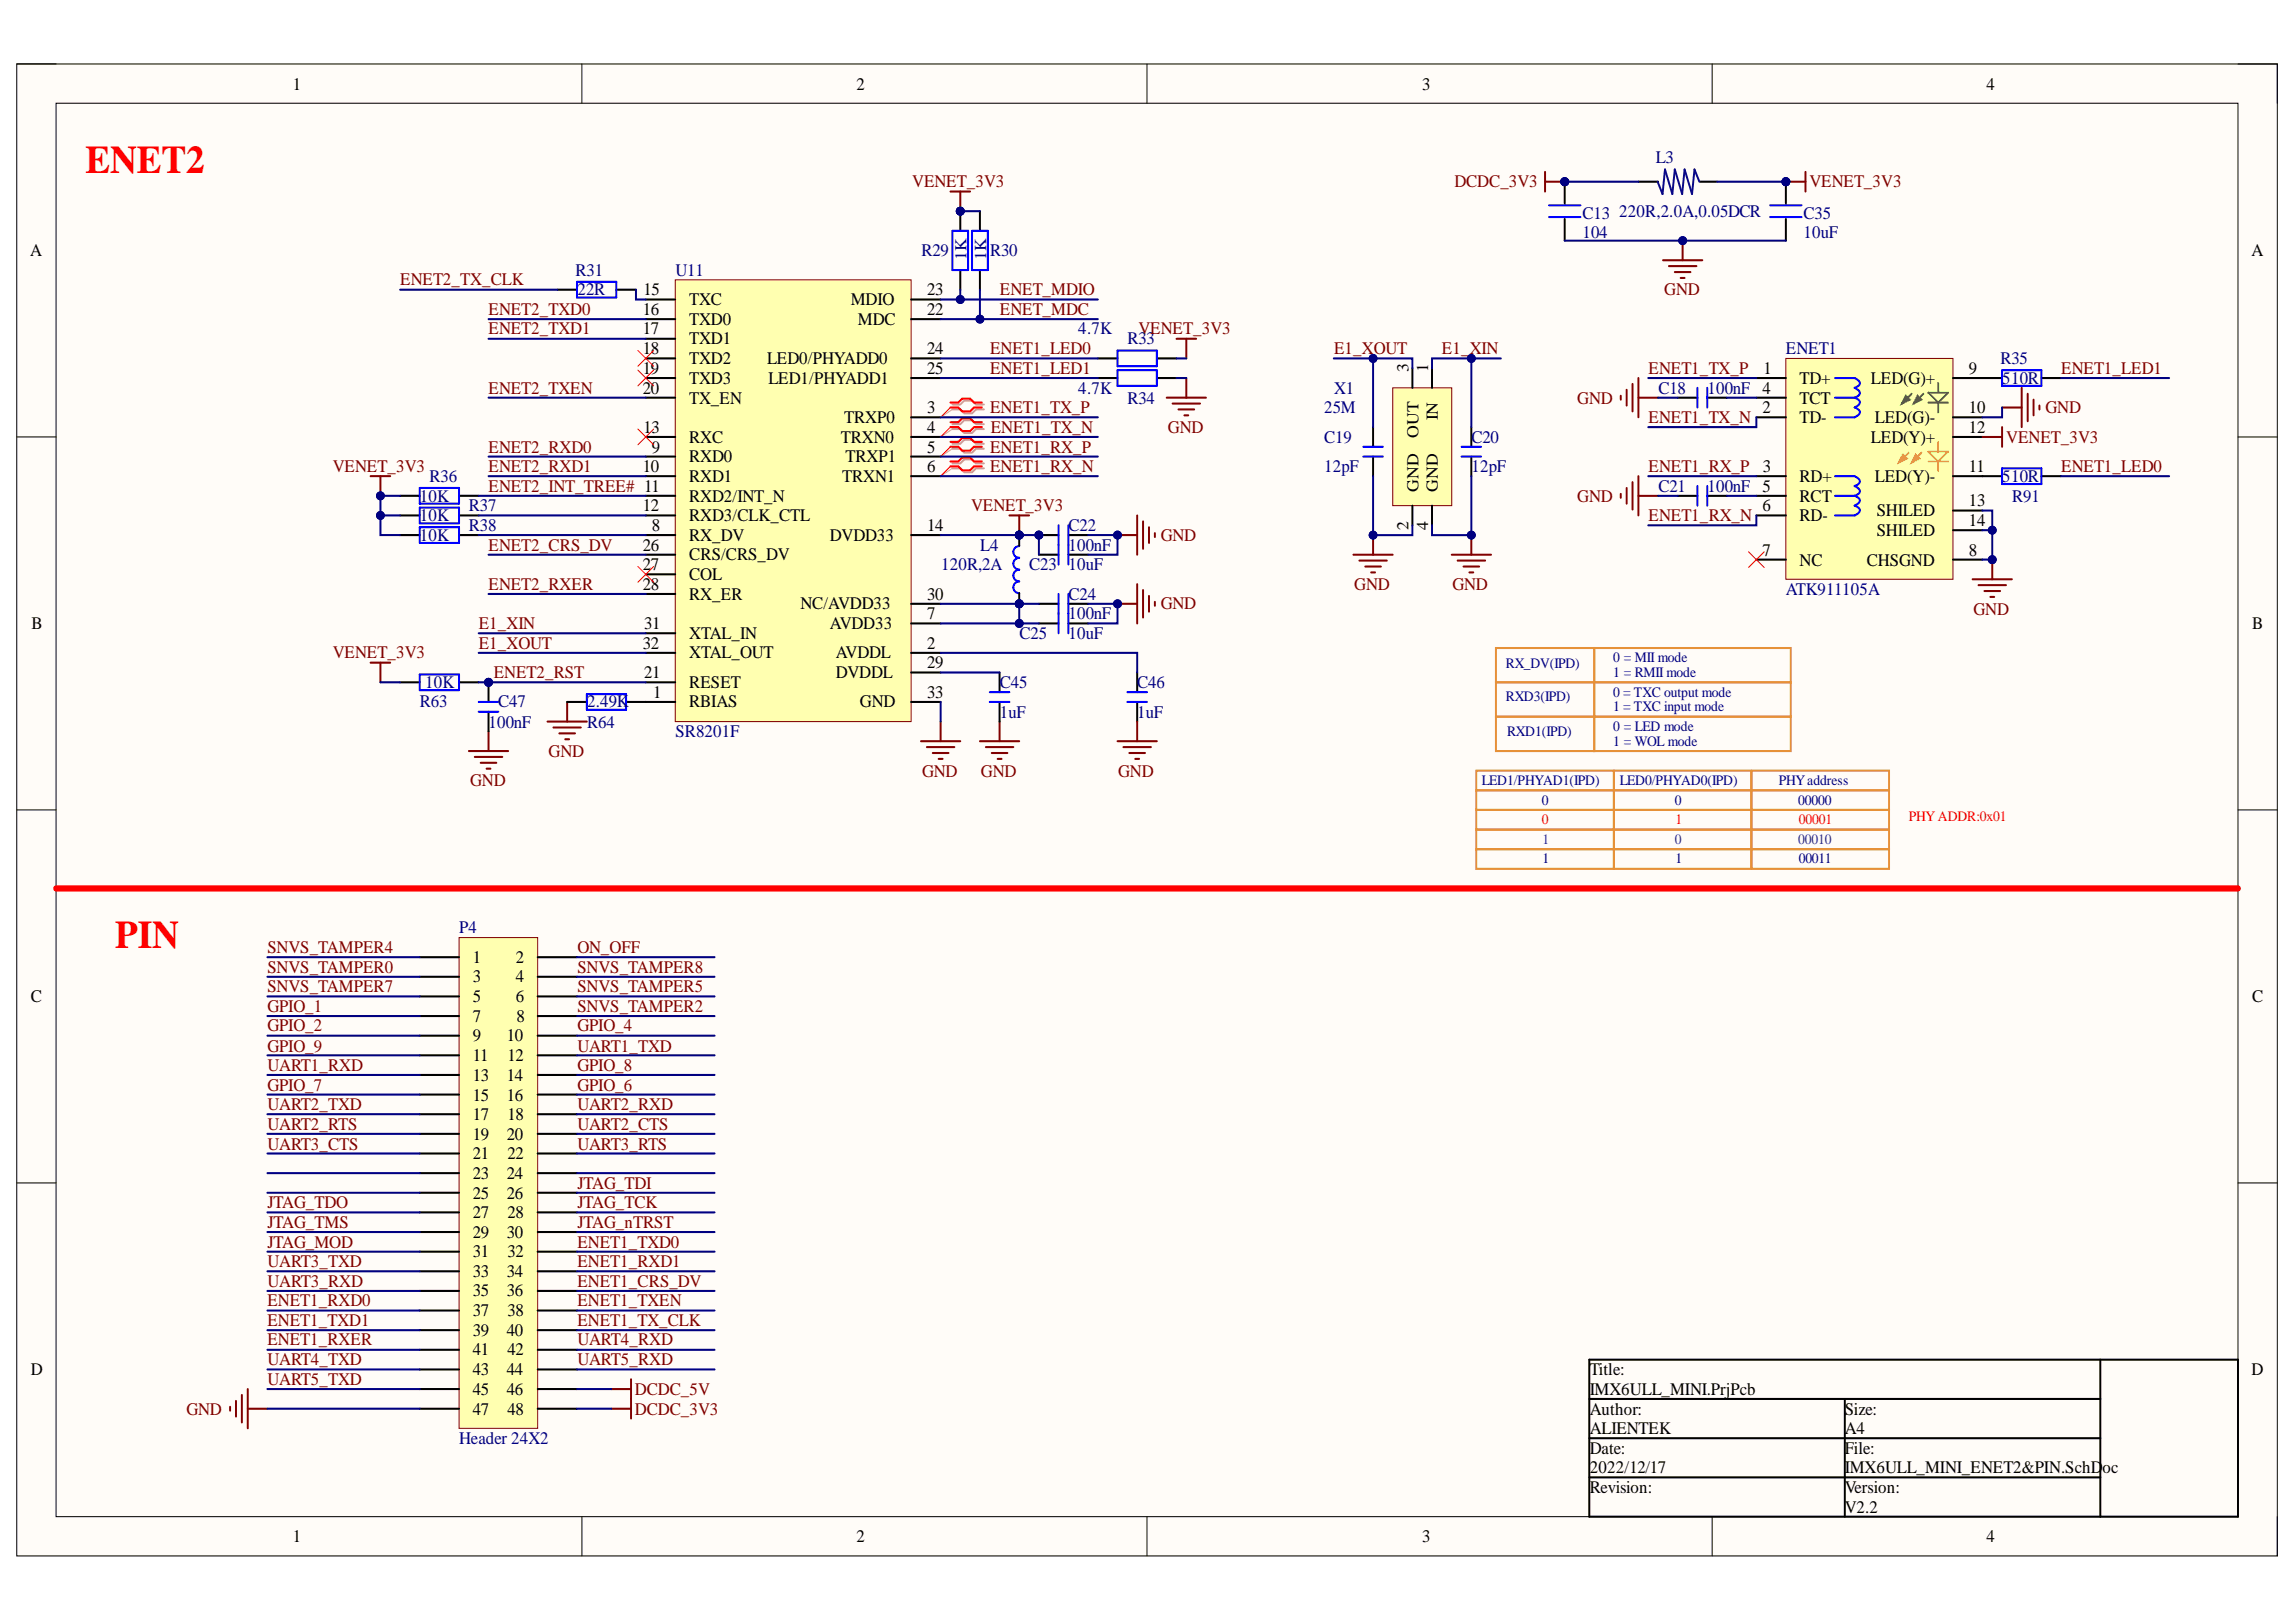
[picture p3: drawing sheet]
<svg xmlns="http://www.w3.org/2000/svg" width="297mm" height="210mm" viewBox="0 0 297 210" stroke-linecap="round" stroke-linejoin="round" font-family="sans-serif">
<defs><g id="words">
<g font-size="5.1" fill="#f00">
<text x="11.1" y="22.4">ENET2</text>
<text x="14.9" y="122.7">PIN</text>
</g>
<g font-size="2.3">
<text x="37.9" y="11.6">1</text>
<text x="110.8" y="11.6">2</text>
<text x="184" y="11.6">3</text>
<text x="257" y="11.6">4</text>
<text x="3.9" y="33.1">A</text>
<text x="291.3" y="33.1">A</text>
<text x="83.2" y="40.7">16</text>
<text x="83.2" y="38.2">15</text>
<text x="89.2" y="39.5">TXC</text>
<text x="110.1" y="39.5">MDIO</text>
<text x="120" y="40.7">22</text>
<text x="120" y="38.2">23</text>
<text x="83.2" y="43.3">17</text>
<text x="83.2" y="45.8">18</text>
<text x="89.2" y="42">TXD0</text>
<text x="89.2" y="44.5">TXD1</text>
<text x="89.2" y="47.1">TXD2</text>
<text x="99.2" y="47.1">LED0/PHYADD0</text>
<text x="111" y="42">MDC</text>
<text x="120" y="45.8">24</text>
<text x="83.2" y="48.4">19</text>
<text x="83.2" y="51">20</text>
<text x="89.2" y="49.7">TXD3</text>
<text x="89.2" y="52.2">TX_EN</text>
<text x="99.4" y="49.7">LED1/PHYADD1</text>
<text x="120" y="53.5">3</text>
<text x="120" y="48.4">25</text>
<text x="228" y="53.5">2</text>
<text x="228.2" y="48.4">1</text>
<text x="232.8" y="49.7">TD+</text>
<text x="232.8" y="52.2">TCT</text>
<text x="242" y="49.7">LED(G)+</text>
<text x="254.7" y="48.4">9</text>
<text x="254.7" y="53.5">10</text>
<text x="83.2" y="56">13</text>
<text x="84.3" y="58.6">9</text>
<text x="89.2" y="59.8">RXD0</text>
<text x="89.2" y="57.3">RXC</text>
<text x="108.8" y="57.3">TRXN0</text>
<text x="109.2" y="54.8">TRXP0</text>
<text x="109.4" y="59.8">TRXP1</text>
<text x="120" y="56">4</text>
<text x="120" y="58.6">5</text>
<text x="232.8" y="54.8">TD-</text>
<text x="242" y="57.3">LED(Y)+</text>
<text x="242.5" y="54.8">LED(G)-</text>
<text x="254.7" y="56">12</text>
<text x="83.2" y="61.1">10</text>
<text x="89.2" y="62.4">RXD1</text>
<text x="89.2" y="64.9">RXD2/INT_N</text>
<text x="109" y="62.4">TRXN1</text>
<text x="120" y="61.1">6</text>
<text x="228.1" y="61.1">3</text>
<text x="232.8" y="62.4">RD+</text>
<text x="232.8" y="64.9">RCT</text>
<text x="242.5" y="62.4">LED(Y)-</text>
<text x="254.7" y="61.1">11</text>
<text x="254.7" y="65.5">13</text>
<text x="83.2" y="66.2">12</text>
<text x="83.2" y="71.3">26</text>
<text x="84.3" y="68.7">8</text>
<text x="89.2" y="70">RX_DV</text>
<text x="89.2" y="67.5">RXD3/CLK_CTL</text>
<text x="107.4" y="70">DVDD33</text>
<text x="120" y="68.7">14</text>
<text x="228" y="66.2">6</text>
<text x="228" y="71.9">7</text>
<text x="232.8" y="67.5">RD-</text>
<text x="242.8" y="69.3">SHILED</text>
<text x="242.8" y="66.8">SHILED</text>
<text x="254.7" y="71.9">8</text>
<text x="254.7" y="68">14</text>
<text x="83.2" y="73.8">27</text>
<text x="83.2" y="76.3">28</text>
<text x="89.2" y="72.5">CRS/CRS_DV</text>
<text x="89.2" y="75.1">COL</text>
<text x="89.2" y="77.6">RX_ER</text>
<text x="120" y="77.6">30</text>
<text x="232.8" y="73.2">NC</text>
<text x="241.5" y="73.2">CHSGND</text>
<text x="4.1" y="81.4">B</text>
<text x="83.2" y="83.9">32</text>
<text x="83.3" y="81.4">31</text>
<text x="89.2" y="82.7">XTAL_IN</text>
<text x="103.6" y="78.9">NC/AVDD33</text>
<text x="107.4" y="81.4">AVDD33</text>
<text x="120" y="83.9">2</text>
<text x="120" y="80.1">7</text>
<text x="291.4" y="81.4">B</text>
<text x="83.3" y="87.7">21</text>
<text x="89.2" y="89">RESET</text>
<text x="89.2" y="85.2">XTAL_OUT</text>
<text x="108.1" y="85.2">AVDDL</text>
<text x="108.1" y="87.7">DVDDL</text>
<text x="120" y="86.5">29</text>
<text x="84.5" y="90.3">1</text>
<text x="89.2" y="91.5">RBIAS</text>
<text x="111.2" y="91.5">GND</text>
<text x="120" y="90.3">33</text>
<text x="61.2" y="124.6">1</text>
<text x="66.7" y="124.6">2</text>
<text x="4" y="129.7">C</text>
<text x="61.2" y="127.1">3</text>
<text x="61.2" y="129.7">5</text>
<text x="66.7" y="127.1">4</text>
<text x="66.7" y="129.7">6</text>
<text x="291.4" y="129.7">C</text>
<text x="61.2" y="132.2">7</text>
<text x="61.2" y="134.7">9</text>
<text x="61.2" y="137.4">11</text>
<text x="65.6" y="134.7">10</text>
<text x="65.6" y="137.4">12</text>
<text x="66.8" y="132.2">8</text>
<text x="61.2" y="139.9">13</text>
<text x="61.2" y="142.4">15</text>
<text x="65.6" y="139.9">14</text>
<text x="65.6" y="142.4">16</text>
<text x="61.2" y="145">17</text>
<text x="61.2" y="147.5">19</text>
<text x="65.6" y="147.5">20</text>
<text x="65.6" y="145">18</text>
<text x="61.2" y="150">21</text>
<text x="61.2" y="152.6">23</text>
<text x="61.2" y="155.1">25</text>
<text x="65.6" y="152.6">24</text>
<text x="65.6" y="155.1">26</text>
<text x="65.6" y="150">22</text>
<text x="61.2" y="157.6">27</text>
<text x="61.2" y="160.2">29</text>
<text x="65.6" y="160.2">30</text>
<text x="65.6" y="157.6">28</text>
<text x="61.2" y="162.7">31</text>
<text x="61.2" y="165.2">33</text>
<text x="61.2" y="167.8">35</text>
<text x="65.6" y="165.2">34</text>
<text x="65.6" y="167.8">36</text>
<text x="65.6" y="162.7">32</text>
<text x="61.2" y="170.3">37</text>
<text x="61.2" y="172.8">39</text>
<text x="65.6" y="172.8">40</text>
<text x="65.6" y="170.3">38</text>
<text x="4" y="177.9">D</text>
<text x="61.2" y="175.4">41</text>
<text x="61.2" y="177.9">43</text>
<text x="65.6" y="177.9">44</text>
<text x="65.6" y="175.4">42</text>
<text x="205.7" y="177.9">Title:</text>
<text x="291.3" y="177.9">D</text>
<text x="61.2" y="180.5">45</text>
<text x="61.2" y="183.1">47</text>
<text x="65.6" y="180.5">46</text>
<text x="65.6" y="183.1">48</text>
<text x="205.7" y="183.1">Author:</text>
<text x="205.7" y="180.5">IMX6ULL_MINI.PrjPcb</text>
<text x="205.7" y="185.6">ALIENTEK</text>
<text x="238.7" y="183.1">Size:</text>
<text x="238.7" y="185.6">A4</text>
<text x="205.7" y="188.1">Date:</text>
<text x="205.7" y="190.7">2022/12/17</text>
<text x="238.7" y="188.1">File:</text>
<text x="238.7" y="190.7">IMX6ULL_MINI_ENET2&amp;PIN.SchD</text>
<text x="272" y="190.7">oc</text>
<text x="205.7" y="193.2">Revision:</text>
<text x="238.7" y="193.2">Version:</text>
<text x="238.7" y="195.8">V2.2</text>
<text x="37.9" y="199.6">1</text>
<text x="110.8" y="199.6">2</text>
<text x="184" y="199.6">3</text>
<text x="257" y="199.6">4</text>
</g>
<g font-size="2.3" fill="#000080">
<text x="214.2" y="21.1">L3</text>
<text x="204.7" y="28.3">C13</text>
<text x="209.5" y="28.1">220R,2.0A,0.05DCR</text>
<text x="233.3" y="28.3">C35</text>
<text x="74.4" y="35.7">R31</text>
<text x="87.4" y="35.7">U11</text>
<text x="119.2" y="33.1">R29</text>
<text x="128.1" y="33.1">R30</text>
<text x="204.7" y="30.9">104</text>
<text x="233.3" y="30.9">10uF</text>
<text x="74.7" y="38.2">22R</text>
<text x="139.5" y="43.3">4.7K</text>
<text x="145.9" y="44.5">R33</text>
<text x="231" y="45.8">ENET1</text>
<text x="258.8" y="47.1">R35</text>
<text x="139.5" y="51">4.7K</text>
<text x="145.9" y="52.2">R34</text>
<text x="171.3" y="53.5">25M</text>
<text x="172.6" y="51">X1</text>
<text x="214.5" y="51">C18</text>
<text x="220.9" y="51">100nF 4</text>
<text x="259" y="49.7">510R</text>
<text x="171.3" y="57.3">C19</text>
<text x="190.4" y="57.3">C20</text>
<text x="54.3" y="64.9">10K</text>
<text x="55.6" y="62.4">R36</text>
<text x="171.3" y="61.1">12pF</text>
<text x="190.4" y="61.1">12pF</text>
<text x="214.5" y="63.6">C21</text>
<text x="220.9" y="63.6">100nF 5</text>
<text x="259" y="62.4">510R</text>
<text x="260.3" y="64.9">R91</text>
<text x="54.3" y="67.5">10K</text>
<text x="54.3" y="70">10K</text>
<text x="60.7" y="66.2">R37</text>
<text x="60.7" y="68.7">R38</text>
<text x="126.8" y="71.3">L4</text>
<text x="138.2" y="68.7">C22</text>
<text x="138.2" y="71.3">100nF</text>
<text x="121.7" y="73.8">120R,2A</text>
<text x="133.2" y="73.8">C23</text>
<text x="138.2" y="77.6">C24</text>
<text x="138.2" y="73.8">10uF</text>
<text x="231" y="77">ATK911105A</text>
<text x="131.9" y="82.7">C25</text>
<text x="138.2" y="80.1">100nF</text>
<text x="138.2" y="82.7">10uF</text>
<text x="55" y="89">10K</text>
<text x="129.4" y="89">C45</text>
<text x="147.1" y="89">C46</text>
<text x="54.3" y="91.5">R63</text>
<text x="63.2" y="94.2">100nF</text>
<text x="64.5" y="91.5">C47</text>
<text x="76" y="94.2">R64</text>
<text x="76" y="91.5">2.49K</text>
<text x="87.4" y="95.4">SR8201F</text>
<text x="129.4" y="92.9">1uF</text>
<text x="147.1" y="92.9">1uF</text>
<text x="59.4" y="120.8">P4</text>
<text x="59.4" y="186.9">Header 24X2</text>
</g>
<g font-size="2.3" fill="#800000">
<text x="118" y="24.3">VENET_3V3</text>
<text x="188.2" y="24.3">DCDC_3V3</text>
<text x="234.1" y="24.3">VENET_3V3</text>
<text x="51.8" y="36.9">ENET2_TX_CLK</text>
<text x="63.2" y="40.7">ENET2_TXD0</text>
<text x="129.4" y="40.7">ENET_MDC</text>
<text x="129.4" y="38.2">ENET_MDIO</text>
<text x="215.3" y="38.2">GND</text>
<text x="63.2" y="43.3">ENET2_TXD1</text>
<text x="128.1" y="45.8">ENET1_LED0</text>
<text x="147.3" y="43.3">VENET_3V3</text>
<text x="172.6" y="45.8">E1_XOUT</text>
<text x="186.5" y="45.8">E1_XIN</text>
<text x="63.2" y="51">ENET2_TXEN</text>
<text x="128.1" y="53.5">ENET1_TX_P</text>
<text x="128.1" y="48.4">ENET1_LED1</text>
<text x="204.1" y="52.2">GND</text>
<text x="213.3" y="48.4">ENET1_TX_P</text>
<text x="264.6" y="53.5">GND</text>
<text x="266.7" y="48.4">ENET1_LED1</text>
<text x="63.2" y="58.6">ENET2_RXD0</text>
<text x="128.1" y="58.6">ENET1_RX_P</text>
<text x="128.2" y="56">ENET1_TX_N</text>
<text x="151.1" y="56">GND</text>
<text x="213.3" y="54.8">ENET1_TX_N</text>
<text x="259.6" y="57.3">VENET_3V3</text>
<text x="43.1" y="61.1">VENET_3V3</text>
<text x="63.2" y="61.1">ENET2_RXD1</text>
<text x="63.2" y="63.6">ENET2_INT_TREE# 11</text>
<text x="128.1" y="61.1">ENET1_RX_N</text>
<text x="204.1" y="64.9">GND</text>
<text x="213.3" y="61.1">ENET1_RX_P</text>
<text x="266.7" y="61.1">ENET1_LED0</text>
<text x="63.2" y="71.3">ENET2_CRS_DV</text>
<text x="125.6" y="66.2">VENET_3V3</text>
<text x="150.2" y="70">GND</text>
<text x="213.3" y="67.5">ENET1_RX_N</text>
<text x="63.2" y="76.3">ENET2_RXER</text>
<text x="175.2" y="76.3">GND</text>
<text x="187.9" y="76.3">GND</text>
<text x="61.9" y="83.9">E1_XOUT</text>
<text x="61.9" y="81.4">E1_XIN</text>
<text x="150.2" y="78.9">GND</text>
<text x="255.3" y="79.5">GND</text>
<text x="43.1" y="85.2">VENET_3V3</text>
<text x="63.9" y="87.7">ENET2_RST</text>
<text x="60.8" y="101.8">GND</text>
<text x="71" y="98">GND</text>
<text x="119.3" y="100.5">GND</text>
<text x="126.9" y="100.5">GND</text>
<text x="144.7" y="100.5">GND</text>
<text x="34.6" y="125.9">SNVS_TAMPER0</text>
<text x="34.6" y="123.3">SNVS_TAMPER4</text>
<text x="74.7" y="125.9">SNVS_TAMPER8</text>
<text x="74.7" y="123.3">ON_OFF</text>
<text x="34.6" y="128.4">SNVS_TAMPER7</text>
<text x="34.6" y="130.9">GPIO_1</text>
<text x="74.7" y="130.9">SNVS_TAMPER2</text>
<text x="74.7" y="128.4">SNVS_TAMPER5</text>
<text x="34.6" y="133.5">GPIO_2</text>
<text x="34.6" y="136.1">GPIO_9</text>
<text x="74.7" y="133.5">GPIO_4</text>
<text x="74.7" y="136.1">UART1_TXD</text>
<text x="34.6" y="143.7">UART2_TXD</text>
<text x="34.6" y="138.6">UART1_RXD</text>
<text x="34.6" y="141.2">GPIO_7</text>
<text x="74.7" y="138.6">GPIO_8</text>
<text x="74.7" y="143.7">UART2_RXD</text>
<text x="74.7" y="141.2">GPIO_6</text>
<text x="34.6" y="146.2">UART2_RTS</text>
<text x="34.6" y="148.8">UART3_CTS</text>
<text x="74.7" y="148.8">UART3_RTS</text>
<text x="74.7" y="146.2">UART2_CTS</text>
<text x="74.7" y="153.8">JTAG_TDI</text>
<text x="34.6" y="161.4">JTAG_MOD</text>
<text x="34.6" y="156.4">JTAG_TDO</text>
<text x="34.6" y="158.9">JTAG_TMS</text>
<text x="74.7" y="161.4">ENET1_TXD0</text>
<text x="74.7" y="156.4">JTAG_TCK</text>
<text x="74.7" y="158.9">JTAG_nTRST</text>
<text x="34.6" y="166.5">UART3_RXD</text>
<text x="34.6" y="164">UART3_TXD</text>
<text x="74.7" y="166.5">ENET1_CRS_DV</text>
<text x="74.7" y="164">ENET1_RXD1</text>
<text x="34.6" y="169">ENET1_RXD0</text>
<text x="34.6" y="171.6">ENET1_TXD1</text>
<text x="74.7" y="171.6">ENET1_TX_CLK</text>
<text x="74.7" y="169">ENET1_TXEN</text>
<text x="34.6" y="179.3">UART5_TXD</text>
<text x="34.6" y="176.7">UART4_TXD</text>
<text x="34.6" y="174.1">ENET1_RXER</text>
<text x="74.7" y="174.1">UART4_RXD</text>
<text x="74.7" y="176.7">UART5_RXD</text>
<text x="24.1" y="183.1">GND</text>
<text x="82.1" y="180.5">DCDC_5V</text>
<text x="82.1" y="183.1">DCDC_3V3</text>
</g>
<g font-size="2.2" fill="#000080">
<text x="125" y="33.6" transform="rotate(-90 125 33.6)">1K</text>
<text x="127.6" y="33.6" transform="rotate(-90 127.6 33.6)">1K</text>
</g>
<g font-size="2.2">
<text x="182.2" y="48.2" transform="rotate(-90 182.2 48.2)">3</text>
<text x="184.8" y="48.2" transform="rotate(-90 184.8 48.2)">1</text>
<text x="183.5" y="56.6" transform="rotate(-90 183.5 56.6)">OUT</text>
<text x="186" y="54.4" transform="rotate(-90 186 54.4)">IN</text>
<text x="183.5" y="63.6" transform="rotate(-90 183.5 63.6)">GND</text>
<text x="186" y="63.6" transform="rotate(-90 186 63.6)">GND</text>
<text x="182.2" y="68.6" transform="rotate(-90 182.2 68.6)">2</text>
<text x="184.8" y="68.6" transform="rotate(-90 184.8 68.6)">4</text>
</g>
<g font-size="1.9" fill="#000080">
<text x="194.8" y="86.4">RX_DV(IPD)</text>
<text x="208.7" y="85.7">0 = MII mode</text>
<text x="208.7" y="87.7">1 = RMII mode</text>
<text x="194.8" y="90.8">RXD3(IPD)</text>
<text x="195" y="95.3">RXD1(IPD)</text>
<text x="208.7" y="90.2">0 = TXC output mode</text>
<text x="208.7" y="92">1 = TXC input mode</text>
<text x="208.7" y="94.6">0 = LED mode</text>
<text x="191.7" y="101.6">LED1/PHYAD1(IPD)</text>
<text x="208.7" y="96.5">1 = WOL mode</text>
<text x="209.6" y="101.6">LED0/PHYAD0(IPD)</text>
<text x="230.1" y="101.6">PHYaddress</text>
<text x="199.5" y="104.1">0</text>
<text x="216.7" y="104.1">0</text>
<text x="232.7" y="104.1">00000</text>
<text x="199.6" y="111.7">1</text>
<text x="216.7" y="111.7">1</text>
<text x="232.7" y="111.7">00011</text>
</g>
<g font-size="1.9" fill="#f00">
<text x="199.5" y="106.7">0</text>
<text x="216.7" y="106.7">1</text>
<text x="232.7" y="106.7">00001</text>
<text x="246.9" y="106.2">PHY ADDR:0x01</text>
</g>
<g font-size="1.9" fill="#1c4587">
<text x="199.6" y="109.2">1</text>
<text x="216.7" y="109.2">0</text>
<text x="232.7" y="109.2">00010</text>
</g>
</g></defs>
<path d="M2.2 8.3h292.4v193.1h-292.4z" fill-rule="evenodd" fill="#fffcf8"/>
<path d="M2.2 8.3h292.4v193.1h-292.4z" fill="none" stroke="#000" stroke-width=".13"/>
<path d="M7.3 13.4h282.2v182.9h-282.2z" fill-rule="evenodd" fill="#fffcf8"/>
<g fill="none" stroke="#000" stroke-width=".13">
<path d="M2.2 8.3h5.1M7.3 13.4h282.2v182.9h-282.2zM75.3 8.3v5.1M148.4 8.3v5.1M221.5 8.3v5.1M289.5 8.3h5.1v5.1M2.2 56.5h5.1M289.5 56.6h5.1M2.2 104.8h5.1M289.5 104.8h5.1M2.2 153.1h5.1M289.5 153.1h5.1"/>
<path d="M75.3 196.3v5.1M148.4 196.3v5.1M221.5 196.3v5.1M294.6 196.3v5.1"/>
</g>
<path d="M205.6 176h83.9v20.3h-83.9zM271.7 176v20.3M205.6 181h66.1M205.6 186.1h66.1M205.6 191.2h66.1M238.7 181v15.3" fill="none" stroke="#000" stroke-width=".26"/>
<path d="M7.3 115h282.2" fill="none" stroke="#f00" stroke-width=".78"/>
<path d="M59.4 121.3h10.2v63.5h-10.2z" fill-rule="evenodd" fill="#ffffb0"/>
<path d="M59.4 121.3h10.2v63.5h-10.2z" fill="none" stroke="#800000" stroke-width=".13"/>
<g fill="none" stroke="#000" stroke-width=".26">
<path d="M54.3 123.9h5.1M54.3 126.4h5.1M54.3 128.9h5.1M54.3 131.5h5.1M54.3 134h5.1M54.3 136.6h5.1M54.3 139.1h5.1M69.6 123.9h5M69.6 126.4h5M69.6 128.9h5M69.6 131.5h5M69.6 134h5"/>
<path d="M69.6 136.6h5M69.6 139.1h5M54.3 141.7h5.1M54.3 144.2h5.1M54.3 146.7h5.1M54.3 149.3h5.1M54.3 151.8h5.1M54.3 154.4h5.1M54.3 156.9h5.1M54.3 159.4h5.1M69.6 141.7h5M69.6 144.2h5"/>
<path d="M69.6 146.7h5M69.6 149.3h5M69.6 151.8h5M69.6 154.4h5M69.6 156.9h5M69.6 159.4h5M54.3 162h5.1M54.3 164.5h5.1M54.3 167.1h5.1M54.3 169.6h5.1M54.3 172.1h5.1M54.3 174.7h5.1"/>
<path d="M54.3 177.2h5.1M54.3 179.8h5.1M69.6 162h5M69.6 164.5h5M69.6 167.1h5M69.6 169.6h5M69.6 172.1h5M69.6 174.7h5M69.6 177.2h5M69.6 179.8h5M54.3 182.3h5.1M69.6 182.3h5"/>
</g>
<path d="M32.1 179.8v5M79.1 179.8h2.5M81.6 178.5v5.1M29.8 182.1v.5M30.5 181.3v2M31.3 180.5v3.6M32.1 182.3h2.5M79.1 182.3h2.5" fill="none" stroke="#800000" stroke-width=".26"/>
<path d="M87.4 36.2h30.5v57.2h-30.5z" fill-rule="evenodd" fill="#ffffb0"/>
<path d="M87.4 36.2h30.5v57.2h-30.5z" fill="none" stroke="#800000" stroke-width=".13"/>
<g fill="none" stroke="#000" stroke-width=".26">
<path d="M83.5 38.8h3.9M117.9 38.8h3.8M83.5 56.5h3.9M83.5 59.1h3.9M83.5 41.3h3.9M83.5 43.8h3.9M83.5 46.4h3.9M83.5 48.9h3.9M83.5 51.5h3.9M117.9 54h3.8M117.9 56.5h3.8M117.9 59.1h3.8"/>
<path d="M117.9 41.3h3.8M117.9 46.4h3.8M117.9 48.9h3.8M83.5 61.6h3.9M83.5 69.2h3.9M83.5 64.2h3.9M83.5 66.7h3.9M83.5 71.8h3.9M83.5 74.3h3.9M83.5 76.9h3.9M117.9 61.6h3.8M117.9 69.2h3.8"/>
<path d="M117.9 78.1h3.8M83.5 90.8h3.9M83.5 84.5h3.9M83.5 88.3h3.9M83.5 81.9h3.9M117.9 90.8h3.8M117.9 84.5h3.8M117.9 80.7h3.8M117.9 87h3.8"/>
</g>
<g fill="none" stroke="#800000" stroke-width=".26">
<path d="M144.6 78.1h2.5M147.1 75.6v5.1M147.9 76.4v3.5M148.6 77.1v2.1M149.4 77.9v.5M60.7 97.2h5M61.4 98h3.6M62.2 98.7h2M62.9 99.5h.6M63.2 94.7v2.5M70.8 93.4h5.1M71.6 94.1h3.6"/>
<path d="M72.4 94.9h2M73.1 95.7h.5M73.4 90.8v2.6M119.1 95.9h5.1M119.9 96.7h3.6M120.7 97.4h2M121.4 98.2h.5M121.7 93.4v2.5"/>
</g>
<path d="M82.5 45.4l2.1 2M82.5 47.9l2.1 2M82.5 55.5l2.1 2.1M84.6 45.4l-2.1 2M84.6 47.9l-2.1 2M84.6 55.5l-2.1 2.1M82.5 73.3l2.1 2M84.6 73.3l-2.1 2" fill="none" stroke="#f00" stroke-width=".13"/>
<circle cx="144.6" cy="78.1" r=".51" fill="#000080"/>
<circle cx="144.6" cy="78.1" r=".51" fill="none" stroke="#000080" stroke-width=".13"/>
<circle cx="131.9" cy="78.1" r=".51" fill="#000080"/>
<circle cx="131.9" cy="78.1" r=".51" fill="none" stroke="#000080" stroke-width=".13"/>
<circle cx="131.9" cy="69.2" r=".51" fill="#000080"/>
<circle cx="131.9" cy="69.2" r=".51" fill="none" stroke="#000080" stroke-width=".13"/>
<path d="M131.9 70.7a.76 .76 0 0 0-.8 .7 .76 .76 0 0 0 .8 .8 .76 .76 0 0 0-.8 .8 .76 .76 0 0 0 .8 .7 .76 .76 0 0 0-.8 .8 .76 .76 0 0 0 .8 .7 .76 .76 0 0 0-.8 .8 .76 .76 0 0 0 .8 .8" fill="none" stroke="#00f" stroke-width=".26"/>
<path d="M131.9 76.8v1.3" fill="none" stroke="#000" stroke-width=".26"/>
<circle cx="131.9" cy="78.1" r=".51" fill="#000080"/>
<circle cx="131.9" cy="78.1" r=".51" fill="none" stroke="#000080" stroke-width=".13"/>
<path d="M131.9 69.2v1.4" fill="none" stroke="#000" stroke-width=".26"/>
<circle cx="131.9" cy="69.2" r=".51" fill="#000080"/>
<circle cx="131.9" cy="69.2" r=".51" fill="none" stroke="#000080" stroke-width=".13"/>
<path d="M126.8 95.9h5.1M127.5 96.7h3.6M128.3 97.4h2M129.1 98.2h.5M129.3 93.4v2.5" fill="none" stroke="#800000" stroke-width=".26"/>
<path d="M134.4 78.1h2.5M134.4 71.8h2.5M138.2 78.1h2.6M138.2 71.8h2.6M134.4 80.7h2.5M138.2 80.7h2.6M147.1 87v2.6M147.1 90.8v2.6" fill="none" stroke="#000" stroke-width=".26"/>
<path d="M136.9 70.5v2.6M136.9 76.9v5M138.2 70.5v2.6M138.2 76.9v5M145.9 89.6h2.5M145.9 90.8h2.5" fill="none" stroke="#00f" stroke-width=".26"/>
<circle cx="134.4" cy="69.2" r=".51" fill="#000080"/>
<circle cx="134.4" cy="69.2" r=".51" fill="none" stroke="#000080" stroke-width=".13"/>
<path d="M134.4 69.2h2.5M138.2 69.2h2.6" fill="none" stroke="#000" stroke-width=".26"/>
<circle cx="134.4" cy="69.2" r=".51" fill="#000080"/>
<circle cx="134.4" cy="69.2" r=".51" fill="none" stroke="#000080" stroke-width=".13"/>
<path d="M136.9 68v2.5M138.2 68v2.5" fill="none" stroke="#00f" stroke-width=".26"/>
<path d="M144.6 69.2h2.5M147.1 66.7v5.1M147.9 67.5v3.5M148.6 68.2v2.1M149.4 69v.5" fill="none" stroke="#800000" stroke-width=".26"/>
<circle cx="144.6" cy="69.2" r=".51" fill="#000080"/>
<circle cx="144.6" cy="69.2" r=".51" fill="none" stroke="#000080" stroke-width=".13"/>
<path d="M144.6 95.9h5.1M145.3 96.7h3.6M146.1 97.4h2M146.9 98.2h.5M147.1 93.4v2.5" fill="none" stroke="#800000" stroke-width=".26"/>
<circle cx="63.2" cy="88.3" r=".51" fill="#000080"/>
<circle cx="63.2" cy="88.3" r=".51" fill="none" stroke="#000080" stroke-width=".13"/>
<path d="M63.2 88.3v2.5M63.2 92.1v2.6" fill="none" stroke="#000" stroke-width=".26"/>
<circle cx="63.2" cy="88.3" r=".51" fill="#000080"/>
<circle cx="63.2" cy="88.3" r=".51" fill="none" stroke="#000080" stroke-width=".13"/>
<path d="M125.8 29.9h2v5.1h-2zM61.9 90.8h2.6M61.9 92.1h2.6M128 90.8h2.6M128 89.6h2.6" fill="none" stroke="#00f" stroke-width=".26"/>
<path d="M126.8 27.3v2.6M126.8 35v2.5M129.3 87v2.6M129.3 90.8v2.6" fill="none" stroke="#000" stroke-width=".26"/>
<circle cx="124.2" cy="27.3" r=".51" fill="#000080"/>
<circle cx="124.2" cy="27.3" r=".51" fill="none" stroke="#000080" stroke-width=".13"/>
<path d="M124.2 27.3v2.6" fill="none" stroke="#000" stroke-width=".26"/>
<circle cx="124.2" cy="27.3" r=".51" fill="#000080"/>
<circle cx="124.2" cy="27.3" r=".51" fill="none" stroke="#000080" stroke-width=".13"/>
<g fill="none" stroke="#000" stroke-width=".26">
<path d="M72.1 37.5h2.5M79.7 37.5h2.6M124.2 35v2.5M51.8 64.2h2.5M51.8 66.7h2.5M51.8 69.2h2.5M59.4 64.2h2.5M59.4 66.7h2.5M59.4 69.2h2.5M51.8 88.3h2.5M59.4 88.3h2.5M73.4 90.8h2.5"/>
<path d="M81 90.8h2.5"/>
</g>
<path d="M74.6 36.5h5.1v2h-5.1zM123.2 29.9h2.1v5.1h-2.1zM54.3 63.1h5.1v2.1h-5.1zM54.3 65.7h5.1v2h-5.1zM54.3 68.2h5.1v2.1h-5.1zM54.3 87.3h5.1v2h-5.1zM75.9 89.8h5.1v2.1h-5.1z" fill="none" stroke="#00f" stroke-width=".26"/>
<path d="M123.2 52.4h1l.5-.6h1.1l.5 .6h1M123.2 53h1l.5 .5h1.1l.5-.5h1M123.2 54.9h1l.5-.5h1.1l.5 .5h1M123.2 55.5h1l.5 .5h1.1l.5-.5h1M123.2 57.4h1l.5-.5h1.1l.5 .5h1M123.2 58.1h1l.5 .5h1.1l.5-.5h1M123.2 60h1l.5-.5h1.1l.5 .5h1M123.2 60.6h1l.5 .5h1.1l.5-.5h1" fill="none" stroke="#d0a19e" stroke-width=".26"/>
<path d="M123.2 53l-1.5 1M123.2 55.5l-1.5 1M123.2 58.1l-1.5 1M123.2 60.6l-1.5 1" fill="none" stroke="#d0a19e" stroke-width=".13"/>
<path d="M123 52.1h1l.5-.5h1l.5 .5h1M123 52.7h1l.5 .5h1l.5-.5h1M123 54.6h1l.5-.5h1l.5 .5h1M123 55.3h1l.5 .5h1l.5-.5h1M123 57.2h1l.5-.5h1l.5 .5h1M123 57.8h1l.5 .5h1l.5-.5h1M123 59.7h1l.5-.5h1l.5 .5h1M123 60.4h1l.5 .5h1l.5-.5h1" fill="none" stroke="#f00" stroke-width=".26"/>
<path d="M123 52.7l-1.3 1.3M123 55.3l-1.3 1.2M123 57.8l-1.3 1.3M123 60.4l-1.3 1.2" fill="none" stroke="#f00" stroke-width=".13"/>
<path d="M231 46.4h21.7v28.6h-21.7z" fill-rule="evenodd" fill="#ffffb0"/>
<path d="M231 46.4h21.7v28.6h-21.7z" fill="none" stroke="#800000" stroke-width=".13"/>
<g fill="none" stroke="#000" stroke-width=".26">
<path d="M227.2 48.9h3.8M227.2 54h3.8M227.2 51.5h3.8M252.7 48.9h3.8M252.7 54h3.8M252.7 56.6h3.8M227.2 61.6h3.8M227.2 64.2h3.8M227.2 66.7h3.8M227.2 72.4h3.8M252.7 61.6h3.8M252.7 72.4h3.8"/>
<path d="M252.7 68.6h3.8M252.7 66.1h3.8"/>
</g>
<path d="M237.4 48.9h2.5l.3 .2a.57 .57 0 0 1 .4 .6 .57 .57 0 0 1-.6 .5h-.1l.3 .1a.56 .56 0 0 1 .4 .7 .56 .56 0 0 1-.6 .4l-.1 .1M237.4 51.5h2.5M239.9 51.5h.1a.58 .58 0 0 1 .6 .6 .58 .58 0 0 1-.5 .6h-.2l.1 .1a.58 .58 0 0 1 .6 .5 .58 .58 0 0 1-.5 .6l-.2 .1h-2.5M237.4 61.6h2.5l.3 .2a.55 .55 0 0 1 .4 .6 .55 .55 0 0 1-.6 .5h-.1l.3 .1a.57 .57 0 0 1 .4 .7 .57 .57 0 0 1-.6 .4l-.1 .1M237.4 64.2h2.5M239.9 64.2h.1a.58 .58 0 0 1 .6 .6 .58 .58 0 0 1-.5 .6h-.2l.1 .1a.58 .58 0 0 1 .6 .5 .58 .58 0 0 1-.5 .6l-2.7 .1" fill="none" stroke="#00f" stroke-width=".26"/>
<path d="M247.3 51l-1.3 1.2M248.8 51l-1.2 1.2M249.5 52.1h2.5M249.5 50.8h2.5l-1.3 1.3zM250.7 49.6v1.2M250.7 52.1v1.3" fill="none" stroke="#0f0" stroke-width=".26"/>
<path d="M249.5 59.7h2.5M249.5 58.5h2.5l-1.3 1.2zM250.7 57.2v1.3M250.7 59.7v1.3" fill="none" stroke="#f1d732" stroke-width=".26"/>
<path d="M248.1 51.2l.5 .5-1 .5z" fill="#0f0"/>
<path d="M248.1 51.2l.5 .5-1 .5z" fill="none" stroke="#0f0" stroke-width=".26"/>
<path d="M246.6 51.2l.5 .5-1.1 .5z" fill="#0f0"/>
<path d="M246.6 51.2l.5 .5-1.1 .5z" fill="none" stroke="#0f0" stroke-width=".26"/>
<path d="M246.9 58.6l-1.2 1.2M248.6 58.6l-1.3 1.2" fill="none" stroke="#f1d732" stroke-width=".26"/>
<path d="M246.2 58.8l.5 .5-1 .5z" fill="#f1d732"/>
<path d="M246.2 58.8l.5 .5-1 .5z" fill="none" stroke="#f1d732" stroke-width=".26"/>
<path d="M247.8 58.8l.5 .5-1 .5z" fill="#f1d732"/>
<path d="M247.8 58.8l.5 .5-1 .5z" fill="none" stroke="#f1d732" stroke-width=".26"/>
<path d="M177.6 55.3v2.5M177.6 59.1v2.5M190.4 55.3v2.5M190.4 59.1v2.5M217.1 51.5h2.5M220.9 51.5h2.5M217.1 64.2h2.5M220.9 64.2h2.5" fill="none" stroke="#000" stroke-width=".26"/>
<path d="M176.4 57.8h2.5M176.4 59.1h2.5M189.1 57.8h2.5M189.1 59.1h2.5M219.6 50.2v2.5M220.9 50.2v2.5M219.6 62.9v2.5M220.9 62.9v2.5" fill="none" stroke="#00f" stroke-width=".26"/>
<path d="M209.7 51.2v.5M210.4 50.4v2.1M211.2 49.7v3.5M212 48.9v5.1M212 51.5h2.5M209.7 63.9v.5M210.4 63.2v2M211.2 62.4v3.5M212 61.6v5.1M212 64.2h2.5" fill="none" stroke="#800000" stroke-width=".26"/>
<path d="M226.2 71.4l2 2M228.2 71.4l-2 2" fill="none" stroke="#f00" stroke-width=".13"/>
<g fill="none" stroke="#e69138" stroke-width=".26">
<path d="M191 99.7h17.8v2.6h-17.8zM193.5 83.9h12.7v4.4h-12.7zM193.5 88.3h12.7v4.4h-12.7zM193.5 92.7h12.7v4.5h-12.7zM206.2 83.9h25.5v4.4h-25.5zM206.2 88.3h25.5v4.4h-25.5zM206.2 92.7h25.5v4.5h-25.5zM208.8 99.7h17.8v2.6h-17.8zM226.6 99.7h17.8v2.6h-17.8zM191 102.3h17.8v2.5h-17.8zM191 104.8h17.8v2.6h-17.8zM191 107.4h17.8v2.5h-17.8z"/>
<path d="M191 109.9h17.8v2.5h-17.8zM208.8 102.3h17.8v2.5h-17.8zM208.8 104.8h17.8v2.6h-17.8zM208.8 107.4h17.8v2.5h-17.8zM208.8 109.9h17.8v2.5h-17.8zM226.6 102.3h17.8v2.5h-17.8zM226.6 104.8h17.8v2.6h-17.8zM226.6 107.4h17.8v2.5h-17.8zM226.6 109.9h17.8v2.5h-17.8z"/>
</g>
<path d="M180.2 50.2h7.6v15.2h-7.6z" fill-rule="evenodd" fill="#ffffb0"/>
<path d="M180.2 50.2h7.6v15.2h-7.6z" fill="none" stroke="#800000" stroke-width=".13"/>
<path d="M182.7 47.7v2.5M185.3 47.7v2.5M182.7 65.4v2.6M185.3 65.4v2.6" fill="none" stroke="#000" stroke-width=".26"/>
<path d="M175.1 71.8h5.1M175.9 72.5h3.5M176.6 73.3h2.1M177.4 74.1h.5M177.6 69.2v2.6" fill="none" stroke="#800000" stroke-width=".26"/>
<circle cx="177.6" cy="69.2" r=".51" fill="#000080"/>
<circle cx="177.6" cy="69.2" r=".51" fill="none" stroke="#000080" stroke-width=".13"/>
<path d="M187.8 71.8h5.1M188.6 72.5h3.5M189.3 73.3h2.1M190.1 74.1h.5M190.4 69.2v2.6" fill="none" stroke="#800000" stroke-width=".26"/>
<circle cx="190.4" cy="69.2" r=".51" fill="#000080"/>
<circle cx="190.4" cy="69.2" r=".51" fill="none" stroke="#000080" stroke-width=".13"/>
<path d="M212 23.5h2.5M220 23.5h2.1" fill="none" stroke="#000" stroke-width=".26"/>
<path d="M214.5 23.5l.6 1.6 .3-3.2 1 3.2 .3-3.2 .9 3.2 .3-3.2 1 3.2 .3-3.2 .7 1.6" fill="none" stroke="#11037f" stroke-width=".26"/>
<path d="M199.9 22.2v2.6M199.9 23.5h2.5" fill="none" stroke="#800000" stroke-width=".26"/>
<circle cx="202.4" cy="23.5" r=".51" fill="#000080"/>
<circle cx="202.4" cy="23.5" r=".51" fill="none" stroke="#000080" stroke-width=".13"/>
<path d="M231 23.5h2.6M233.6 22.2v2.6" fill="none" stroke="#800000" stroke-width=".26"/>
<circle cx="231" cy="23.5" r=".51" fill="#000080"/>
<circle cx="231" cy="23.5" r=".51" fill="none" stroke="#000080" stroke-width=".13"/>
<circle cx="202.4" cy="23.5" r=".51" fill="#000080"/>
<circle cx="202.4" cy="23.5" r=".51" fill="none" stroke="#000080" stroke-width=".13"/>
<path d="M200.4 28.1h4.1M200.4 26.6h4.1" fill="none" stroke="#00f" stroke-width=".26"/>
<path d="M202.4 23.5v2.8M202.4 28.3v2.8" fill="none" stroke="#000" stroke-width=".26"/>
<circle cx="202.4" cy="23.5" r=".51" fill="#000080"/>
<circle cx="202.4" cy="23.5" r=".51" fill="none" stroke="#000080" stroke-width=".13"/>
<circle cx="231" cy="23.5" r=".51" fill="#000080"/>
<circle cx="231" cy="23.5" r=".51" fill="none" stroke="#000080" stroke-width=".13"/>
<path d="M229 28.1h4.1M229 26.6h4.1" fill="none" stroke="#00f" stroke-width=".26"/>
<path d="M231 23.5v2.8M231 28.3v2.8" fill="none" stroke="#000" stroke-width=".26"/>
<circle cx="231" cy="23.5" r=".51" fill="#000080"/>
<circle cx="231" cy="23.5" r=".51" fill="none" stroke="#000080" stroke-width=".13"/>
<path d="M215.1 33.7h5.1M215.9 34.4h3.6M216.7 35.2h2M217.4 36h.5M217.7 31.1v2.6" fill="none" stroke="#800000" stroke-width=".26"/>
<circle cx="217.7" cy="31.1" r=".51" fill="#000080"/>
<circle cx="217.7" cy="31.1" r=".51" fill="none" stroke="#000080" stroke-width=".13"/>
<path d="M123 24.8h2.5M124.2 24.8v2.5" fill="none" stroke="#800000" stroke-width=".26"/>
<circle cx="124.2" cy="27.3" r=".51" fill="#000080"/>
<circle cx="124.2" cy="27.3" r=".51" fill="none" stroke="#000080" stroke-width=".13"/>
<path d="M47.9 61.6h2.6M49.2 61.6v2.6" fill="none" stroke="#800000" stroke-width=".26"/>
<circle cx="49.2" cy="64.2" r=".51" fill="#000080"/>
<circle cx="49.2" cy="64.2" r=".51" fill="none" stroke="#000080" stroke-width=".13"/>
<path d="M130.6 66.7h2.5M131.9 66.7v2.5M47.9 85.8h2.6M49.2 85.8v2.5" fill="none" stroke="#800000" stroke-width=".26"/>
<circle cx="131.9" cy="69.2" r=".51" fill="#000080"/>
<circle cx="131.9" cy="69.2" r=".51" fill="none" stroke="#000080" stroke-width=".13"/>
<path d="M255.2 75h5.1M256 75.7h3.5M256.7 76.5h2.1M257.5 77.2h.5M257.7 72.4v2.6" fill="none" stroke="#800000" stroke-width=".26"/>
<circle cx="257.7" cy="72.4" r=".51" fill="#000080"/>
<circle cx="257.7" cy="72.4" r=".51" fill="none" stroke="#000080" stroke-width=".13"/>
<path d="M142 48.9h2.6M142 46.4h2.6M149.7 48.9h2.5M149.7 46.4h2.5M256.5 48.9h2.5M264.1 48.9h2.5M256.5 61.6h2.5M264.1 61.6h2.5" fill="none" stroke="#000" stroke-width=".26"/>
<path d="M144.6 47.9h5.1v2h-5.1zM144.6 45.4h5.1v2h-5.1zM259 47.9h5.1v2h-5.1zM259 60.6h5.1v2h-5.1z" fill="none" stroke="#00f" stroke-width=".26"/>
<g fill="none" stroke="#800000" stroke-width=".26">
<path d="M150.9 51.5h5.1M151.7 52.2h3.6M152.2 43.8h2.5M152.5 53h2M153.2 53.8h.5M153.5 43.8v2.6M153.5 48.9v2.6M256.5 56.6h2.5M259 52.7h2.6M259 55.3v2.5M261.6 50.2v5.1M262.3 51v3.5"/>
<path d="M263.1 51.7v2.1M263.8 52.5v.5"/>
</g>
<path d="M126.8 37.5v3.8" fill="none" stroke="#000080" stroke-width=".26"/>
<circle cx="126.8" cy="41.3" r=".51" fill="#000080"/>
<circle cx="126.8" cy="41.3" r=".51" fill="none" stroke="#000080" stroke-width=".13"/>
<g fill="none" stroke="#000080" stroke-width=".26">
<path d="M49.2 66.7v2.5h2.6M49.2 88.3h2.6M34.6 139.1h19.7M34.6 136.6h19.7M34.6 134h19.7M34.6 131.5h19.7M34.6 128.9h19.7M34.6 126.4h19.7M34.6 123.9h19.7M34.6 159.4h19.7M34.6 156.9h19.7M34.6 154.4h19.7"/>
<path d="M34.6 151.8h19.7M34.6 149.3h19.7M34.6 146.7h19.7M34.6 144.2h19.7M34.6 141.7h19.7M34.6 179.8h19.7M34.6 177.2h19.7M34.6 174.7h19.7M34.6 172.1h19.7M34.6 169.6h19.7M34.6 167.1h19.7M34.6 164.5h19.7"/>
<path d="M34.6 162h19.7M34.6 182.3h19.7"/>
</g>
<circle cx="49.2" cy="66.7" r=".51" fill="#000080"/>
<circle cx="49.2" cy="66.7" r=".51" fill="none" stroke="#000080" stroke-width=".13"/>
<path d="M51.8 64.2h-2.6v2.5h2.6" fill="none" stroke="#000080" stroke-width=".26"/>
<circle cx="49.2" cy="64.2" r=".51" fill="#000080"/>
<circle cx="49.2" cy="64.2" r=".51" fill="none" stroke="#000080" stroke-width=".13"/>
<circle cx="49.2" cy="66.7" r=".51" fill="#000080"/>
<circle cx="49.2" cy="66.7" r=".51" fill="none" stroke="#000080" stroke-width=".13"/>
<path d="M51.8 37.5h20.3M61.9 88.3h21.6" fill="none" stroke="#000080" stroke-width=".26"/>
<circle cx="63.2" cy="88.3" r=".51" fill="#000080"/>
<circle cx="63.2" cy="88.3" r=".51" fill="none" stroke="#000080" stroke-width=".13"/>
<g fill="none" stroke="#000080" stroke-width=".26">
<path d="M82.3 37.5v1.3h1.2M63.2 59.1h20.3M63.2 51.5h20.3M63.2 43.8h20.3M63.2 41.3h20.3M61.9 69.2h21.6M61.9 66.7h21.6M61.9 64.2h21.6M63.2 76.9h20.3M63.2 71.8h20.3M63.2 61.6h20.3M61.9 84.5h21.6"/>
<path d="M61.9 81.9h21.6M121.7 84.5h25.4v2.5M121.7 80.7h12.7M121.7 87h7.6M74.6 139.1h17.8M74.6 136.6h17.8M74.6 134h17.8M74.6 131.5h17.8M74.6 128.9h17.8M74.6 126.4h17.8M74.6 123.9h17.8M74.6 159.4h17.8"/>
<path d="M74.6 156.9h17.8M74.6 154.4h17.8M74.6 151.8h17.8M74.6 149.3h17.8M74.6 146.7h17.8M74.6 144.2h17.8M74.6 141.7h17.8M74.6 172.1h17.8M74.6 169.6h17.8M74.6 167.1h17.8M74.6 164.5h17.8M74.6 162h17.8"/>
<path d="M74.6 179.8h4.5M74.6 177.2h17.8M74.6 174.7h17.8M74.6 182.3h4.5"/>
</g>
<circle cx="131.9" cy="80.7" r=".51" fill="#000080"/>
<circle cx="131.9" cy="80.7" r=".51" fill="none" stroke="#000080" stroke-width=".13"/>
<path d="M121.7 78.1h10.2" fill="none" stroke="#000080" stroke-width=".26"/>
<circle cx="131.9" cy="78.1" r=".51" fill="#000080"/>
<circle cx="131.9" cy="78.1" r=".51" fill="none" stroke="#000080" stroke-width=".13"/>
<path d="M121.7 69.2h10.2" fill="none" stroke="#000080" stroke-width=".26"/>
<circle cx="131.9" cy="69.2" r=".51" fill="#000080"/>
<circle cx="131.9" cy="69.2" r=".51" fill="none" stroke="#000080" stroke-width=".13"/>
<path d="M121.7 41.3h20.3M121.7 59.1h20.3M121.7 56.5h20.3M121.7 54h20.3M121.7 48.9h20.3M121.7 46.4h20.3M121.7 61.6h20.3" fill="none" stroke="#000080" stroke-width=".26"/>
<circle cx="126.8" cy="41.3" r=".51" fill="#000080"/>
<circle cx="126.8" cy="41.3" r=".51" fill="none" stroke="#000080" stroke-width=".13"/>
<path d="M121.7 38.8h20.3" fill="none" stroke="#000080" stroke-width=".26"/>
<circle cx="124.2" cy="38.8" r=".51" fill="#000080"/>
<circle cx="124.2" cy="38.8" r=".51" fill="none" stroke="#000080" stroke-width=".13"/>
<path d="M124.2 27.3h2.6" fill="none" stroke="#000080" stroke-width=".26"/>
<circle cx="124.2" cy="27.3" r=".51" fill="#000080"/>
<circle cx="124.2" cy="27.3" r=".51" fill="none" stroke="#000080" stroke-width=".13"/>
<path d="M134.4 78.1h-2.5v2.6" fill="none" stroke="#000080" stroke-width=".26"/>
<circle cx="131.9" cy="80.7" r=".51" fill="#000080"/>
<circle cx="131.9" cy="80.7" r=".51" fill="none" stroke="#000080" stroke-width=".13"/>
<circle cx="131.9" cy="78.1" r=".51" fill="#000080"/>
<circle cx="131.9" cy="78.1" r=".51" fill="none" stroke="#000080" stroke-width=".13"/>
<path d="M131.9 69.2h2.5v2.6" fill="none" stroke="#000080" stroke-width=".26"/>
<circle cx="134.4" cy="69.2" r=".51" fill="#000080"/>
<circle cx="134.4" cy="69.2" r=".51" fill="none" stroke="#000080" stroke-width=".13"/>
<circle cx="131.9" cy="69.2" r=".51" fill="#000080"/>
<circle cx="131.9" cy="69.2" r=".51" fill="none" stroke="#000080" stroke-width=".13"/>
<path d="M140.8 78.1h3.8v2.6h-3.8" fill="none" stroke="#000080" stroke-width=".26"/>
<circle cx="144.6" cy="78.1" r=".51" fill="#000080"/>
<circle cx="144.6" cy="78.1" r=".51" fill="none" stroke="#000080" stroke-width=".13"/>
<path d="M140.8 69.2h3.8v2.6h-3.8" fill="none" stroke="#000080" stroke-width=".26"/>
<circle cx="144.6" cy="69.2" r=".51" fill="#000080"/>
<circle cx="144.6" cy="69.2" r=".51" fill="none" stroke="#000080" stroke-width=".13"/>
<path d="M152.2 48.9h1.3M152.2 46.4h1.3M172.6 46.4h5" fill="none" stroke="#000080" stroke-width=".26"/>
<circle cx="177.6" cy="46.4" r=".51" fill="#000080"/>
<circle cx="177.6" cy="46.4" r=".51" fill="none" stroke="#000080" stroke-width=".13"/>
<path d="M177.6 61.6v7.6h5.1v-1.2" fill="none" stroke="#000080" stroke-width=".26"/>
<circle cx="177.6" cy="69.2" r=".51" fill="#000080"/>
<circle cx="177.6" cy="69.2" r=".51" fill="none" stroke="#000080" stroke-width=".13"/>
<path d="M182.7 47.7v-1.3h-5.1v8.9" fill="none" stroke="#000080" stroke-width=".26"/>
<circle cx="177.6" cy="46.4" r=".51" fill="#000080"/>
<circle cx="177.6" cy="46.4" r=".51" fill="none" stroke="#000080" stroke-width=".13"/>
<path d="M190.4 61.6v7.6h-5.1v-1.2" fill="none" stroke="#000080" stroke-width=".26"/>
<circle cx="190.4" cy="69.2" r=".51" fill="#000080"/>
<circle cx="190.4" cy="69.2" r=".51" fill="none" stroke="#000080" stroke-width=".13"/>
<path d="M185.3 47.7v-1.3h5.1v8.9" fill="none" stroke="#000080" stroke-width=".26"/>
<circle cx="190.4" cy="46.4" r=".51" fill="#000080"/>
<circle cx="190.4" cy="46.4" r=".51" fill="none" stroke="#000080" stroke-width=".13"/>
<path d="M190.4 46.4h3.8" fill="none" stroke="#000080" stroke-width=".26"/>
<circle cx="190.4" cy="46.4" r=".51" fill="#000080"/>
<circle cx="190.4" cy="46.4" r=".51" fill="none" stroke="#000080" stroke-width=".13"/>
<path d="M202.4 31.1h28.6" fill="none" stroke="#000080" stroke-width=".26"/>
<circle cx="217.7" cy="31.1" r=".51" fill="#000080"/>
<circle cx="217.7" cy="31.1" r=".51" fill="none" stroke="#000080" stroke-width=".13"/>
<path d="M202.4 23.5h9.6" fill="none" stroke="#000080" stroke-width=".26"/>
<circle cx="202.4" cy="23.5" r=".51" fill="#000080"/>
<circle cx="202.4" cy="23.5" r=".51" fill="none" stroke="#000080" stroke-width=".13"/>
<path d="M222.1 23.5h8.9M213.2 48.9h14M214.5 51.5h2.6M227.2 54v1.3h-14M213.2 61.6h14M214.5 64.2h2.6M227.2 66.7v1.3h-14" fill="none" stroke="#000080" stroke-width=".26"/>
<circle cx="231" cy="23.5" r=".51" fill="#000080"/>
<circle cx="231" cy="23.5" r=".51" fill="none" stroke="#000080" stroke-width=".13"/>
<path d="M223.4 51.5h3.8M223.4 64.2h3.8M256.5 68.6h1.2v3.8h-1.2" fill="none" stroke="#000080" stroke-width=".26"/>
<circle cx="257.7" cy="68.6" r=".51" fill="#000080"/>
<circle cx="257.7" cy="68.6" r=".51" fill="none" stroke="#000080" stroke-width=".13"/>
<circle cx="257.7" cy="72.4" r=".51" fill="#000080"/>
<circle cx="257.7" cy="72.4" r=".51" fill="none" stroke="#000080" stroke-width=".13"/>
<path d="M256.5 66.1h1.2v2.5" fill="none" stroke="#000080" stroke-width=".26"/>
<circle cx="257.7" cy="68.6" r=".51" fill="#000080"/>
<circle cx="257.7" cy="68.6" r=".51" fill="none" stroke="#000080" stroke-width=".13"/>
<path d="M124.2 37.5v1.3M259 52.7v1.3h-2.5M266.6 48.9h14M266.6 61.6h14M121.7 90.8v2.6" fill="none" stroke="#000080" stroke-width=".26"/>
<circle cx="124.2" cy="38.8" r=".51" fill="#000080"/>
<circle cx="124.2" cy="38.8" r=".51" fill="none" stroke="#000080" stroke-width=".13"/>
<use href="#words"/>
</svg>
